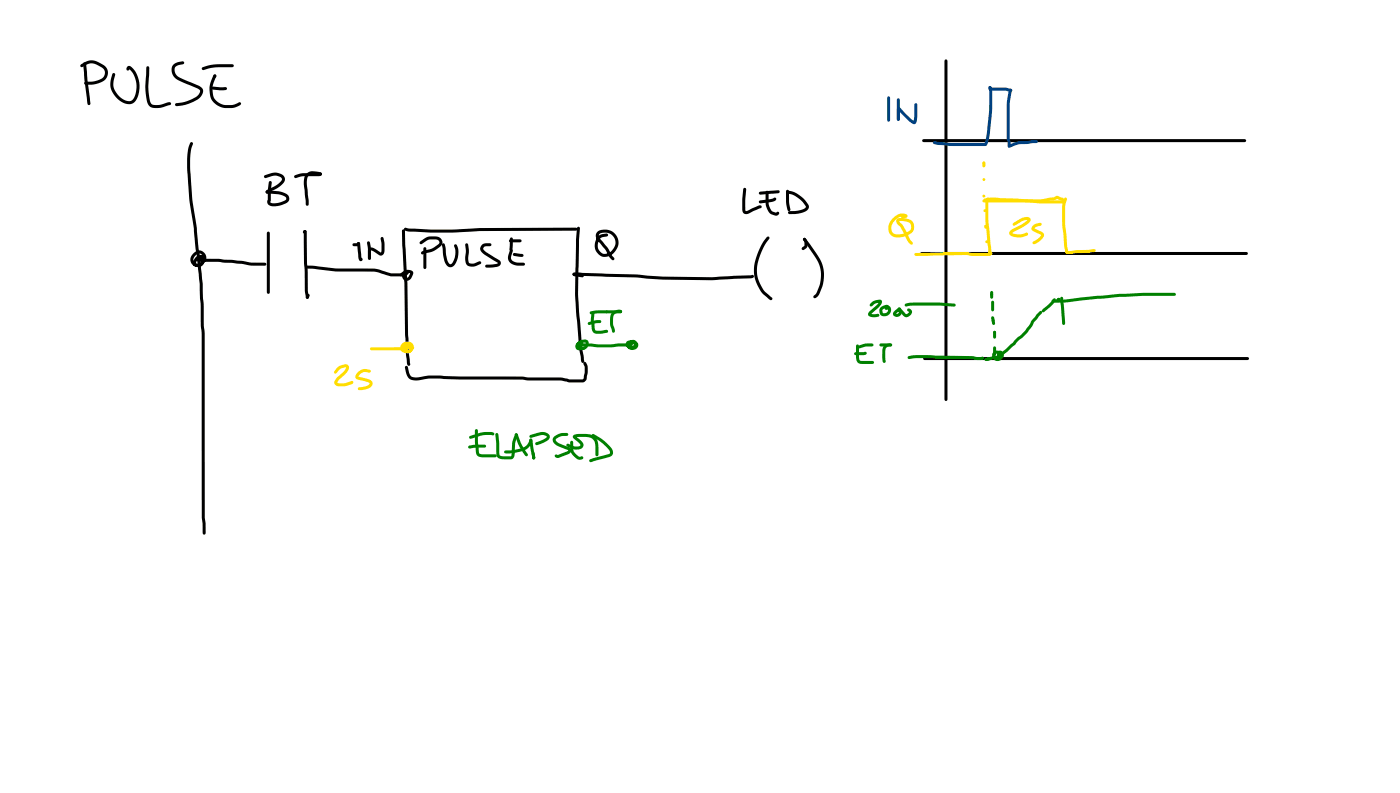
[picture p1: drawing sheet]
<svg xmlns="http://www.w3.org/2000/svg" width="337mm" height="190mm" viewBox="0 0 337 190" stroke-linecap="round" stroke-linejoin="round" font-family="sans-serif">
<g fill="#000">
<path d="M19.5 15.5l1.6-.9a5 5 0 0 1 4.7 2 2.36 2.36 0 0 1-1.1 3l-1 .4-1.7 .3-1.4 .1-.4-.4 .4-.4h1.4a3.7 3.7 0 0 0 2.9-1.2 1.49 1.49 0 0 0-.4-2.2 3.5 3.5 0 0 0-3.1-.9l-1.8 .8-.3-.3zM20.1 15.1l.2-.1 .4 .3 1 9.6-.1 .3-.2 .1-.4-.3-.1-.8-.6-4.9zM27.1 17.6h.5l.1 .3-.3 1.2a4.3 4.3 0 0 0 4 5.2l.2-.1a5.6 5.6 0 0 0-.6-7.7h.1a.45 .45 0 0 1-.6 .4l-.1-.4a.69 .69 0 0 1 .5-.7 .69 .69 0 0 1 .8 .4 6.4 6.4 0 0 1 .5 8.5 2.93 2.93 0 0 1-3.7-.7 4.7 4.7 0 0 1-1.8-5.1zM35.3 16h.5l.1 .3-.2 4.4 .3 3.3a1.18 1.18 0 0 0 1.4 1.2h1.1l1.7-.6a.53 .53 0 0 1 .6 0 .53 .53 0 0 1 .2 .6l-2.3 .7-1.3 .1a1.87 1.87 0 0 1-2.1-1.8l-.4-3.5zM41.7 15.5l1-.6 1.2-.2 .3 .1v.5l-1 .3a1.48 1.48 0 0 0-1.3 1.3 1.48 1.48 0 0 0 .9 1.5l5.1 2.2a1.54 1.54 0 0 1 .3 2.7 8.7 8.7 0 0 1-6 2.1v-.5a8.7 8.7 0 0 0 5.6-2.3 .75 .75 0 0 0 .3-.7 .75 .75 0 0 0-.5-.6l-2.6-1.1a7.2 7.2 0 0 1-3.1-1.6 2.41 2.41 0 0 1-.2-3.1zM48.6 16.3a12.2 12.2 0 0 1 6.3-.9h1l.3 .4-.3 .3h-1a14.2 14.2 0 0 0-5.9 .7l-.4-.1zM51.4 18h.5v.4a5.8 5.8 0 0 0-.7 4.5 3.4 3.4 0 0 0 3 2.3h1.8l1.6-.7 .4 .4a3.4 3.4 0 0 1-2.4 1.1h-1.4a4.2 4.2 0 0 1-3.8-5l.2-1.2zM45.8 34.2h.5l.1 .4a15.4 15.4 0 0 0-.6 7.2 87.4 87.4 0 0 0 1.5 13.3l1.4 13 .3 10.2 .2 1.8v44.3l.2 3.7-.3 .3-.4-.3-.2-3.7v-44.2l-.2-1.9-.1-5.1-.2-5-.5-4.7-.5-3.7-.4-5-.7-4a58.3 58.3 0 0 1-.9-9.4v-3a8 8 0 0 1 .8-4.2zM50.9 20.9h3.3l.4 .4-.3 .3-.6 .1-2.6-.2-.3-.3zM63.5 42.2l1.7-.6a2.36 2.36 0 0 1 3.3 1.5 4.4 4.4 0 0 1-3 2.7l-1.1 .6h-.4v-.6l1.2-.7a3.9 3.9 0 0 0 2.6-2.1 1.53 1.53 0 0 0-1.8-.8l-2.2 .6-.3-.1zM64 45.9l3 .1a2.66 2.66 0 0 1 2.5 1.3v.7l-.2 .4a5.5 5.5 0 0 1-4.1 1.1 .89 .89 0 0 1-.9-.6 .89 .89 0 0 1 .3-1l.4 .4a.42 .42 0 0 0 .1 .4 .42 .42 0 0 0 .4 .1 5.4 5.4 0 0 0 3.2-.8l.1-.5a2 2 0 0 0-1.9-.8l-2.7-.2-.3-.4zM64.2 55.7h.6l.1 .3v14.2l-.4 .4-.4-.4z"/>
<path d="M64.7 43.6h.5l.1 .2-.2 4.4-.4 .3-.3-.3v-2.8zM70.8 42.2l.1-.1a8.6 8.6 0 0 1 4.5-.5h1.9a.68 .68 0 0 1-.3 .7 .68 .68 0 0 1-.7 0h-.9a8.4 8.4 0 0 0-4.2 .5l-.4-.1zM72.9 55.5l.4-.2 .4 .3-.5 .5-.4-.3zM73.1 55.4h.5l.1 .6 .3 13.9 .2 1.5-.3 .4-.4-.3-.2-1.6zM73.7 41.7l.2-.1a3.4 3.4 0 0 1 3.4-.1v.6l-.3 .1-1.8-.3a1.31 1.31 0 0 0-1.4 1.3v1.1l.4 4.8-.1 .2h-.5a20.1 20.1 0 0 1-.3-7zM84.8 58.5l1.1-.1-.1 .1 .4-.4 .3 .4-.2 .5-.4 .2-1.1-.2zM85.9 58.2h.5l.2 .3 .4 3.6h-.5l.3-.2 .4 .4a.5 .5 0 0 1-.6 .4 .5 .5 0 0 1-.4-.6l-.3-3.5 .1 .2-.2-.3zM88.3 58.1l.5-.1 .3 1.5 .1 2.6-.4 .3-.4-.3zM96.7 55.2l.3-.1a.51 .51 0 0 1 .4 .5 .51 .51 0 0 1-.4 .5 .55 .55 0 0 1-.3-.9zM96.7 55.2h.5l.2 .3 .5 12.4 .2 12.6 .2 4.6 .3 2.4-.1 .3a.69 .69 0 0 1-.7-.3 .69 .69 0 0 1 0-.7l-.4-6.3-.2-12.6-.5-9zM97.2 54.8l.3-.1 1.4 .2a110.7 110.7 0 0 0 16.4-.1l23.2-.1 .3 .4-.3 .3-23.2 .1a114.6 114.6 0 0 1-16.8 .1l-1.2-.2-.2-.3zM101 58l1.8-1.1 1.8-.1a1.43 1.43 0 0 1 1.6 .9 1.43 1.43 0 0 1-.6 1.7 7.7 7.7 0 0 1-3.8 1.6h-.5a.75 .75 0 0 1 .9-.9 5.2 5.2 0 0 0 3.3-1.5 .64 .64 0 0 0 0-.7 .64 .64 0 0 0-.5-.4l-1.9 .1-1.9 1.1-.4-.4z"/>
<path d="M101.9 59.5l.2-.1 .4 .3v4.6l-.4 .3-.3-.3zM106.3 58.5h.5l.3 .9a6.7 6.7 0 0 0 1 4 .57 .57 0 0 0 .8-.4 4.2 4.2 0 0 0 .3-3.8v-.4l.3-.1a2.56 2.56 0 0 1 .7 2.6l-.4 1.4a1.54 1.54 0 0 1-2.1 1.4l-.1-.1a5.9 5.9 0 0 1-1.2-4.5l-.2-.7zM111.9 58.5l.3-.1 .3 .3 .2 1.5-.1 1.5a1.4 1.4 0 0 0 .3 1.5l.8 .1 1.6-.5 .3 .1v.4l-1.1 .6a1.73 1.73 0 0 1-2.5-.7l-.2-1.1 .2-1.6zM115.9 58.8l.6-.3 1.3-.1 .4 .4-.4 .4h-1.3a.49 .49 0 0 0-.2 .9l3.7 2.4a.9 .9 0 0 1 .3 1 .9 .9 0 0 1-.9 .6l-1.6 .2-1.1-.1-.1-.3 .4-.3 2.3-.2 .4-.2-3.3-2.1a1.39 1.39 0 0 1-.5-2.3zM122.4 57.6l2.6-.1 .4 .4-.4 .3h-2.3l-.3-.1zM122.7 57.1h.5l.1 .3v1.7a.99 .99 0 0 1-.5 1.2l-.3-.3zM138.8 54.6h.5l.1 .2-.2 2.7-.2 13.5 .9 12.3 .6 3.5-.1 .3a.54 .54 0 0 1-.6-.1 .54 .54 0 0 1-.2-.6l-.4-3-1-12.8 .3-13.1zM143.6 55.7a3.3 3.3 0 0 1 4.6 1 3.3 3.3 0 0 1-1.2 4.6 2.66 2.66 0 0 1-3.3-.4 2.66 2.66 0 0 1-.4-3.3l.4-.8 .6-.4 1.5-.3 .3 .1v.5l-1.2 .3a2.09 2.09 0 0 0-1.2 2.3 2.09 2.09 0 0 0 2 1.7 2.57 2.57 0 0 0 2.2-2.3 2.57 2.57 0 0 0-1.7-2.7 1.85 1.85 0 0 0-2.2 .3l.1 .9 2 2.3 .9 1.7 .6 .7v.5h-.5l-.5-.4-1.1-2-1.7-2a1.62 1.62 0 0 1-.2-2.3zM178.8 45.2h.5l.1 .3-.2 2.5v2.7l.5-.1 2.5-1.1a.5 .5 0 0 1 .6-.1 .5 .5 0 0 1 .2 .5l-2.5 1.1a1.14 1.14 0 0 1-1.1 .5 1.14 1.14 0 0 1-.9-.8l-.1-3zM182.5 48.3l3.3-.6a.55 .55 0 0 1 .8 .1l-.2 .4-.6 .3-3 .4-.3-.1zM182.5 46.2l4.6-.5 .4 .4-.4 .3-4.3 .4-.3-.1zM184.1 45.9l.3-.1 .4 .4v2.8l.5 1.3 .4 .5 .8 .3 .5-.3a.51 .51 0 0 1 .2 .6 .51 .51 0 0 1-.5 .4l-1-.2a2.78 2.78 0 0 1-1.7-2.8z"/>
<path d="M184.4 56.9l.2-.1 .4 .4a11.9 11.9 0 0 0-2.8 9.7l.5 1.2a6.8 6.8 0 0 0 2.7 3.3l.3 .4-.4 .3a8.7 8.7 0 0 1-3.2-11.3l1.1-2.2zM189.3 45.9a5.5 5.5 0 0 1 4.2 2.2l.7 .9a1.17 1.17 0 0 1-.7 1.8l-2.4 .6h-1.3l-.4-.3 .4-.4h1.3a3.5 3.5 0 0 0 2.5-.8l.1-.2a6 6 0 0 0-3.5-3l-.9-.3zM189.1 45.7l.2-.1 .4 .3v2.6l.3 1.9-.3 .3-.4-.2-.3-1.7zM193.1 57.2l.4-.1a1.86 1.86 0 0 1 .2 2.6l-.7 .4-.3-.4 .7-.7v-.9l-.4-.6zM193.1 57.2l.3-.1 .3 .2 2.6 3.6a8.5 8.5 0 0 1 1.4 7.9l-.9 2.2a1.1 1.1 0 0 1-1.2 .6l-.1-.3 .9-1.1a9.1 9.1 0 0 0 .9-4.8l-.1-1a8.2 8.2 0 0 0-1.5-3.1l-2.6-3.6zM46.4 61a1.78 1.78 0 0 1 2.8-.2 1.78 1.78 0 0 1-.5 2.8 1.5 1.5 0 0 1-2.3-.1 1.8 1.8 0 0 1 .7-1.8 1.8 1.8 0 0 1 1.8-.2l.2 .3a.48 .48 0 0 1 0 .6 .48 .48 0 0 1-.5 .2l-.2-.6h-.2a1.44 1.44 0 0 0-1.1 1.3 1.32 1.32 0 0 0 1.6-.7 1.32 1.32 0 0 0-.4-1.6 1.53 1.53 0 0 0-1.8 1.5 .96 .96 0 0 0 1 1 .96 .96 0 0 0 .9-1l-.6-.2 .1-.2 4.7 .1 5.5 .5 2.4 .4h3.2l.3 .4-.3 .3a16.2 16.2 0 0 1-5.7-.4l-5.4-.5h-4.9a.74 .74 0 0 1-.4-1.1 .74 .74 0 0 1 1.2-.2 1.42 1.42 0 0 1 .4 2 1.42 1.42 0 0 1-1.9 .4 1.79 1.79 0 0 1-.6-3zM73.9 70.6l.4 .1 .2 .2-.3 .7-.3 .2-.4-.4zM73.6 63.9l1.5-.1 5.6 .7h9.2l4.2 1.2 2.8-.1a.79 .79 0 0 1 1.3 0l-.1 .2-1.2 .6h-3l-3.8-1.1-9.5-.1-6.8-.7-.3-.3zM88.7 59.7l.4-.2h.5l2 1.2 .1-2.1-.2-1.3 .4-.4 .3 .4 .2 .9v2a.95 .95 0 0 1-1.2 1.1l-2-1.1v1.9l-.4 .3-.2-.1-.1-2.1zM97.6 65.3h.5v.5h-.5zM96.2 65.7l.9-.7a1.69 1.69 0 0 1 2.3 .5l-.5 1.3a1.11 1.11 0 0 1-1.7 .6 1.11 1.11 0 0 1-.1-1.8l.7-.4 .3 .1v.5l-.7 .5 .3 .5 .5-.3 .5-.8-1-.1-1.3 .8-.4-.4zM122.7 59.9h.5l.1 .3-.5 1.8a1.43 1.43 0 0 0 1.7 1.1h1.4l.3 .4-.3 .3h-1.5a2.01 2.01 0 0 1-2.2-2.6z"/>
<path d="M123.4 60.9l.2-.1 1.4 .2a.54 .54 0 0 1 .6 .1 .54 .54 0 0 1 .2 .5l-.6 .1-1.6-.2-.3-.4zM137.7 65.6a2.65 2.65 0 0 1 2.3 0l12.9 .3 6.4 .5 11.8 .2 10.1-.5a.55 .55 0 0 1-.1 .6 .55 .55 0 0 1-.6 .2l-9.4 .4-11.8-.1-6.4-.5-14.9-.5-.4-.3zM137.7 65.6l.3-.1 2.1 .4 .3 .4-.4 .3-2-.2a.47 .47 0 0 1-.3-.8zM97.4 88h.5l.4 1.4a1.49 1.49 0 0 0 2 1.3l.5-.1a17.4 17.4 0 0 1 5.9-.3l28.1 .4 2.1 .4 3.2 .1 .2-.3 .3-1.5-.1-1.3-.3-.8 .1-.3 .3-.1 .3 .2 .4 1.2-.3 2.8-.5 .6-.4 .2h-3.3l-2-.5h-7.8l-1.4-.2h-15l-5.3-.3a17.3 17.3 0 0 0-5.2 .5 2.13 2.13 0 0 1-2.5-1.9l-.3-1.3z"/>
<circle cx="51.7" cy="18.3" r=".38"/>
<circle cx="64.2" cy="46.1" r=".36"/>
<circle cx="73.3" cy="55.6" r=".37"/>
<circle cx="77" cy="41.8" r=".36"/>
<circle cx="73.9" cy="71.4" r=".36"/>
<circle cx="138" cy="65.9" r=".37"/>
</g>
<g fill="#000">
<path d="M227.1 14.4l.3-.1 .4 .3v81.4l-.4 .3-.4-.3z" fill-rule="evenodd"/>
<path d="M221.8 33.5l77.4-.1 .4 .4-.4 .3h-77.2l-.3-.3z" fill-rule="evenodd"/>
<path d="M221.3 60.6l78.3-.1 .4 .4-.4 .4h-78l-.4-.4z" fill-rule="evenodd"/>
<path d="M222 85.9l77.9-.1 .4 .3-.4 .4h-77.6l-.4-.4z" fill-rule="evenodd"/>
</g>
<g fill="#004080">
<path d="M213.4 23.2h.5l.1 .3v5.4l-.4 .3-.3-.3z"/>
<path d="M215.7 23.7h.5l.1 .3v4.7l-.3 .3-.4-.3z"/>
<path d="M215.7 25.9l.3-.2 .4 .4-.2 .3 .1-.1v2.4l-.3 .3-.4-.3z"/>
<path d="M215.8 25.8l.2-.1 .4 .2 2.6 2.7 .8 .5-.2 .1 .2-1.4v-2.7l.4-.3 .2 .1 .1 3.6a1.09 1.09 0 0 1-.8 1.3l-1-.6-1.8-1.7-1.1-1.1z"/>
<path d="M224.3 34l.3-.1 4 .5h8.3h-.2a13.6 13.6 0 0 0 .7-4.4l.4-3.5v-5.2h.4v-.3h3.5l.8 .2a.57 .57 0 0 1 .6 .1 .57 .57 0 0 1 .1 .6l-.2 .1-1.3-.2h-3.3a.55 .55 0 0 1-.8-.4 .55 .55 0 0 1 .6-.7l.3 .7v4.6l-.4 4.1a13.3 13.3 0 0 1-.8 4.7l-.4 .3h-8.6l-3.8-.5-.3-.3z"/>
<path d="M242.7 21.4h.5l.1 .3-.1 .4a50.3 50.3 0 0 0-.4 11.4l.2 1.6-.4 .4-.4-.3-.2-1.6a48.2 48.2 0 0 1 .5-11.9z"/>
<path d="M242.3 34.8h.5l-.2-.1 .9-.4a7 7 0 0 1 3.7-.5l1.9-.1 .4 .3-.4 .4-2.2 .2a6 6 0 0 0-3.9 .8 .44 .44 0 0 1-.5 0 .44 .44 0 0 1-.2-.6z"/>
</g>
<g fill="#fd0">
<path d="M89 83.5l8-.1 2.2-.2 .4 .4-.4 .3-2.2 .2-7.7 .1-.3-.1z"/>
<path d="M96.7 82.5a1.51 1.51 0 0 1 2.1-.3 1.51 1.51 0 0 1 .3 2.1 1.33 1.33 0 0 1-2.1 .2 1.33 1.33 0 0 1 .3-2.1l1.2 .4 .3 .3-.4 .4-.9-.4a.65 .65 0 0 0-.1 .7 .65 .65 0 0 0 .7 .3l.6-.6v-.4l-.3-.3-1 .1-.5 .6 .3 .5 1.1 .1 .1-.3-.3-.2-.9 .2-.2-.1a.79 .79 0 0 1 .9-.9 1.05 1.05 0 0 1 1.2 1.1 1.05 1.05 0 0 1-1.3 .9l-.8-.1a1.29 1.29 0 0 1-.3-2.2z"/>
<path d="M81.1 88.3l.6-.4 .8-.3a.95 .95 0 0 1 1.3 .3 .95 .95 0 0 1-.2 1.3l-2.2 2.1-.3 .6 .4 .2a5 5 0 0 0 3-.6l.4 .1 .1 .3-.5 .4a5.9 5.9 0 0 1-3.3 .5 .96 .96 0 0 1-.8-.7 .96 .96 0 0 1 .4-1.1l1.9-1.9 .5-.8-1.2 .2-1.1 1.1-.5 .1-.1-.5z"/>
<path d="M85.9 89.5l.8-.6 .8-.3 1.4 .2 .3 .4-.4 .3-.9-.1a1.82 1.82 0 0 0-1.8 1.2v-.2l2.6 .7a1.07 1.07 0 0 1 .9 1 1.07 1.07 0 0 1-.8 1.1 4.1 4.1 0 0 1-2.7 .4v-.5l.4-.1a2.76 2.76 0 0 0 2.2-.6l.1-.3-.3-.3-2.2-.5a.93 .93 0 0 1-.9-.8 .93 .93 0 0 1 .5-1z"/>
<path d="M219.9 60.9l12.3-.4 1.5 .3h3.9l.3-.2a.47 .47 0 0 1 .7 .3l-.1 .2-.9 .4h-3.9l-1.5-.2-12 .2-.3-.1z"/>
<path d="M237.2 47.5h.5l.1 .3-.2 .5a33.8 33.8 0 0 0 .3 7l.4 4.5v1.2l-.4 .4-.3-.4-.2-2.7a56.6 56.6 0 0 1-.5-9.7l.1-.7z"/>
<path d="M237.7 60.2l.2-.1 .4 .3v.6l-.4 .4-.3-.4z"/>
<path d="M236.5 47.8a7.4 7.4 0 0 1 4-.2l3.8 .1 5.7 .4 5.2 .1a.56 .56 0 0 1 .7 .7h-6l-11.1-.7-2 .2-.3-.1z"/>
<path d="M236.3 48l13.7-.1 3.4-.5a.91 .91 0 0 1 1.1-.2l.5 .2a.55 .55 0 0 1 .7 .3 .55 .55 0 0 1-.2 .7l-.4-.4 .1 .2-1-.5-.7 .4-3.5 .5h-13.5l-.2-.1z"/>
<path d="M255.9 47.5h.5l.1 .3-.3 1.1a16.7 16.7 0 0 0-.1 5l.6 6.2-.1 .7-.2 .1-.4-.4-.4-4.3a27.2 27.2 0 0 1-.3-6.7z"/>
<path d="M256.4 60.4l6.6-.6 .3 .1 .1 .3-.3 .4-1.2 .1-4.6 .3-.9-.1z"/>
<path d="M243.6 53.6l1.6-1a1.97 1.97 0 0 1 2.5-.1 1.01 1.01 0 0 1-.7 1.3l-3.7 2.1 .2 .2a3.9 3.9 0 0 0 3.1-.2l.5 .1 .1 .2a3.2 3.2 0 0 1-3.5 .7 .94 .94 0 0 1-1.1-.7 .94 .94 0 0 1 .7-1.1l2.3-1.2 1.4-1.1-1.2 .3-2 1.1-.4-.3z"/>
<path d="M248.4 54.1l.8-.4 .9-.2 .2 .1 .1 .5-1.3 .4-.5 .5v-.2l1.9 .9 .4 .5a1.6 1.6 0 0 1-.9 1.7l-1.3 .8-.4-.1v-.5l1.3-.8 .7-.8-2.1-1.1a.81 .81 0 0 1 .2-1.3z"/>
</g>
<g fill="#fd0">
<path d="M236.3 38.9l.2-.1 .4 .4v.7l-.4 .3-.3-.3z" fill-rule="evenodd"/>
<path d="M236.7 54.1l.3-.1a.49 .49 0 0 1 .4 .5 .49 .49 0 0 1-.4 .4 .53 .53 0 0 1-.3-.8z" fill-rule="evenodd"/>
<circle cx="236.5" cy="39.2" r=".36"/>
<circle cx="236.5" cy="43.1" r=".36"/>
<circle cx="236.5" cy="47.1" r=".36"/>
<circle cx="236.8" cy="50.6" r=".36"/>
<circle cx="237" cy="54.3" r=".36"/>
<circle cx="237.2" cy="58.1" r=".36"/>
</g>
<g fill="#008000">
<path d="M138.7 82.4a.9 .9 0 0 1 1.1-.3 .9 .9 0 0 1 .5 1 .48 .48 0 0 1-.8-.3l-.3 .1-.1 .5a1.41 1.41 0 0 0 1.6-.6l.1-.5a1.29 1.29 0 0 0-1.5 .6 .66 .66 0 0 0 .9 .4l.3 .1a.59 .59 0 0 1-.3 .7 .59 .59 0 0 1-.7-.1 1.2 1.2 0 0 1-.9-1.3 1.2 1.2 0 0 1 1.2-1l.3-.1a1.14 1.14 0 0 1 1.4 .6 1.14 1.14 0 0 1-.5 1.5 2 2 0 0 1-2.6 0l-.1-.7z"/>
<path d="M142.3 74.9h.5l.1 .3-.1 1.9 .3 2.2 1.3 .2 1.4-.3 .4 .4-.3 .4-2.3 .2a1.25 1.25 0 0 1-1.4-1.3l-.2-2z"/>
<path d="M141.3 77.5l2.3-.6a.72 .72 0 0 1 1 .4 .81 .81 0 0 1-1.1 .3l-1.9 .5-.2-.1z"/>
<path d="M141.8 74.9l2.2-.3h1.8l.4 .3-.4 .4h-2.2l-1.5 .2-.3-.1z"/>
<path d="M145.6 74.7l3.6-.2 .3 .4-.4 .4h-3.3l-.2-.1z"/>
<path d="M147.2 75a1.73 1.73 0 0 1 2.3-.3l-.1 .4h-.5a1.27 1.27 0 0 0-1.5 1.3l.1 1.9a1.89 1.89 0 0 1 .2 1.5l-.5 .1-.5-1.8v-2z"/>
<path d="M138.6 82.6l3.3-.1a30.8 30.8 0 0 0 7.5 0h2.1l.1-.2 .1 .2-.5 .1v.2l.6 .3 .7-.3-.2-.4-.7 .2-.1 .5 .5 .3 .6-.3a.2 .2 0 0 0 .1-.2 .2 .2 0 0 0-.2-.1l-.4-.2a.55 .55 0 0 1 .3-.6 .55 .55 0 0 1 .7 .2 1.22 1.22 0 0 1 0 1.5 1.22 1.22 0 0 1-1.5 .3 1.26 1.26 0 0 1-.6-1.8 1.26 1.26 0 0 1 1.9-.2 1.33 1.33 0 0 1-.4 1.7 1.33 1.33 0 0 1-1.7-.2 .98 .98 0 0 1 0-1.6 .98 .98 0 0 1 1.5 .4l-.3 .6-.3 .3h-2.3a28 28 0 0 1-7.5 0h-3.1l-.3-.3z"/>
<path d="M114.3 103.2l.2-.1 .4 .3v2.8l.3 2.7 .7 .2h3.2l.3 .4-.3 .4h-3a1.36 1.36 0 0 1-1.7-1.3l-.2-2.4z"/>
<path d="M112.6 107.2l2.2-.4h1.7l.4 .4-.4 .3h-2.1l-1.5 .3-.3-.1z"/>
<path d="M112.8 104.9l2.8-1 2.2-.1a.67 .67 0 0 1 .9 .7l-2.6 .1-3 .8-.2-.1z"/>
<path d="M119.2 104.1l.2-.1 .4 .3 .3 5 .7 .3h2.1l.2-3.2 .6-1.8a.46 .46 0 0 1 .7-.4v.4l-.6 1.9-.1 2.8-.4 .9a3.8 3.8 0 0 1-2.3 .1 1.35 1.35 0 0 1-1.7-1.3z"/>
<path d="M123.9 104.2l.2-.1 .3 .2a15.7 15.7 0 0 0 2.5 5l-.3 .3a9.2 9.2 0 0 1-2.8-5z"/>
<path d="M121.3 108.3l3.4-.5a3.1 3.1 0 0 0 2.7-2.4l.5 .1 .1 .3a3.4 3.4 0 0 1-3.1 2.8 8.1 8.1 0 0 1-3.6 .2z"/>
<path d="M127.4 105.5l.4-.1 .2 .3 .7 4.1-.1 .5-.3 .1-.4-.4-.3-1.8-.3-2.4z"/>
<path d="M127.9 108.7l.3-.1 .4 .3 .1 1.1-.4 .4-.4-.3z"/>
<path d="M127.3 104.6l2.2-.7a1.88 1.88 0 0 1 2.7 1.1l-.2 .4a4.5 4.5 0 0 1-2.9 1.5l-.3-.1-.2-.2 .3-.4a5.1 5.1 0 0 0 2.5-1.1l.1-.1a.98 .98 0 0 0-1.3-.5l-2.6 .7-.2-.1z"/>
<path d="M133.2 104.9l1.8-.9h1.3l.3 .4-.3 .3h-1a2.02 2.02 0 0 0-1.7 .9 1.06 1.06 0 0 0 .9 1l2.2 .8a.87 .87 0 0 1 .6 .9 .87 .87 0 0 1-.7 .8l-2.6 .9a.56 .56 0 0 1-.6-.7h.7l2.5-1.1-.7-.3a4.6 4.6 0 0 1-2.9-1.6l-.1-.8z"/>
<path d="M137.2 106l.2-.1 .4 .3v1.6a2.29 2.29 0 0 0 1.4 1.9l.7-.1a.43 .43 0 0 1 .2 .5 .43 .43 0 0 1-.5 .3 2.96 2.96 0 0 1-2.5-2.6z"/>
<path d="M137.9 104.6l1.1-.4 2.8 .2a2.55 2.55 0 0 1 1.9 1.8l.2 3.1-.4 .3-.4-.3-.1-3a1.84 1.84 0 0 0-1.3-1.2l-2.4-.1-1 .1 .1-.3 1 .8a1.24 1.24 0 0 1 .6 2l-.8 .3h-1.3l-1.6-.6-.2-.4 .4-.3 1.1 .5a1.5 1.5 0 0 0 1.9-.1l-.1-.4-1.6-1.4-.1-.4z"/>
<path d="M142.3 104.3h.5l1.5 .9 2.4 2.1a1.38 1.38 0 0 1 .7 1.4 1.38 1.38 0 0 1-1 1.1l-4.4 1.2-.3-.1-.1-.2 .3-.4 .9-.3 3.4-.9a.6 .6 0 0 0 .5-.5 .6 .6 0 0 0-.4-.6l-1.7-1.7-2.2-1.4-.2-.3z"/>
<path d="M218.2 85.7a18 18 0 0 1 6.6-.3l8.8 .1 1.3 .3h1.5a.56 .56 0 0 1-.6 .7l-2.2-.2-10.7-.3h-2.8l-1.6 .3-.2-.1z"/>
<path d="M238.4 72.3l.2-.1 .4 .4v1.8l-.4 .4-.3-.4z"/>
<path d="M238.8 83.3l.3-.1 .4 .4v1.6l-.4 .4-.4-.4z"/>
<path d="M236.7 86.1l2.2-.6h.7l-.2 .2 .5-.7-.6 .1v.5a.7 .7 0 0 0 .8 .3 .7 .7 0 0 0 .5-.7l-.2-.2a.47 .47 0 0 1-.6 .3l-.1-.2a.86 .86 0 0 1 1-.8 .86 .86 0 0 1 .6 1.1 1.38 1.38 0 0 1-1.9 1.3 1.38 1.38 0 0 1-.5-2.2 .95 .95 0 0 1 1.5 0 .95 .95 0 0 1-.3 1.4l-.4 .3-2.7 .5-.3-.1z"/>
<path d="M249.9 74.8h.5v.5l-1.8 2.1-.5 1-1.1 1.5-2.1 1.9-1 1.1-3.3 2.7-.1 .6a.52 .52 0 0 1-.6-.3 .52 .52 0 0 1 .1-.6l3.5-3 .9-1 2-1.8 1.1-1.5 .5-1z"/>
<path d="M250.5 74.4l2.3-2a.79 .79 0 0 1 .9-.7l.1 .3-.3 .7-1.2 1.2-1.5 1.1-.4-.3z"/>
<path d="M254.3 71.6l.2-.1 .4 .4-.5 .5-.4-.4z"/>
<path d="M254.1 71.8l.4-.2 .3 .1a.44 .44 0 0 1-.1 .6 .44 .44 0 0 1-.6 0z"/>
<path d="M255 71.4l.2-.1 .4 .3 .4 5.7-.1 .7-.2 .1-.4-.4-.4-5.5z"/>
<path d="M252.9 72.1l3.2-.2 13.3-1.3a117 117 0 0 1 13.2-.1v.5l-.3 .1h-7.6l-5.6 .2-13.4 1.4h-2.6l-.2-.1z"/>
<path d="M217.5 73.1a7.5 7.5 0 0 1 4-.4h4.4l3.5 .2 .4 .4-.4 .3-3.5-.2h-4.4h-2.6l-1.1 .2-.2-.1z"/>
<path d="M209.2 73l.4-.4a2.43 2.43 0 0 1 2.3-.4l.1 .5-.4 .8-2.2 2.1-.1-.2 .6 .1 1.1-.1 .4 .3a1.93 1.93 0 0 1-2.2 .4l-.2-.1a.68 .68 0 0 1 0-1.2l1.9-1.6 .4-.7 .2 .2-1.1 .2-1 .7-.4-.3z"/>
<path d="M211.7 73.8a1.33 1.33 0 0 1 2-.2l-.1 .6h-.5l-.1-.4 .1 .2a.79 .79 0 0 0-1 .8 .66 .66 0 0 0 .7 .5 .66 .66 0 0 0 .6-.5l.1-.6a.52 .52 0 0 1-.8-.1 .84 .84 0 0 1 1.1-.5 .84 .84 0 0 1 .4 1.2 1.51 1.51 0 0 1-1.2 1.1 1.51 1.51 0 0 1-1.5-.5l-.1-.9z"/>
<path d="M215 74.8l1.2-.9 .3 .3-.1 .3-1 .9 .6-.1v-.5a.5 .5 0 0 1 .2-.7l.3 .1a1.1 1.1 0 0 1-.2 1.7 1.1 1.1 0 0 1-1.6-.5z"/>
<path d="M215.9 74h.6l1.3 1.5 .7-.6a.42 .42 0 0 1-.3-.4 .42 .42 0 0 1 .3-.4 1.06 1.06 0 0 1 .7 1.2 1.06 1.06 0 0 1-1.1 .9l-.6-.1-.5-.4-1.1-1.2z"/>
<path d="M205.9 82.8l.2-.1 .4 .4v2.7l.2 .8 3.1 .1 .3 .4-.3 .3h-2.6a1.33 1.33 0 0 1-1.4-1.5z"/>
<path d="M205.4 84.7l2.9-.1a.59 .59 0 0 1-.2 .6 .59 .59 0 0 1-.6 .1h-1.8l-.3-.1z"/>
<path d="M206.3 83.1l2.1-.6h1.2l.4 .4-.4 .3h-1.4l-1.6 .5-.3-.1z"/>
<path d="M211.5 82.6l2.6-.1 .4 .4-.4 .3h-2.4l-.3-.3z"/>
<path d="M212.6 83a1.74 1.74 0 0 1 1.8-.4 .58 .58 0 0 1-.8 .7l-.5 .2-.2 .4v2.9l-.3 .4-.4-.3-.1-.4v-2.2l.2-.8z"/>
<circle cx="149.2" cy="74.9" r=".37"/>
<circle cx="124.1" cy="104.5" r=".36"/>
<circle cx="128.3" cy="110" r=".36"/>
<circle cx="254.4" cy="72.1" r=".36"/>
</g>
<g fill="#008000">
<path d="M238 70.2h.8l-.2 .9h-.5z" fill-rule="evenodd"/>
<path d="M238.1 70.6h.5l.2 .2v.6l-.4 .4-.4-.4z" fill-rule="evenodd"/>
<path d="M238.3 76.4l.7-.1v1h-.5z" fill-rule="evenodd"/>
<path d="M238.5 76.8l.2-.1 .4 .3 .1 .7-.3 .4-.4-.3z" fill-rule="evenodd"/>
<path d="M238.8 79.6h.5l.2 .2v1.2l-.4 .4-.4-.4z" fill-rule="evenodd"/>
<path d="M237.1 86h.7l.1 .5-.6 .2z" fill-rule="evenodd"/>
<path d="M237.3 86l.9-.2 .3 .3-.3 .4-.6 .1-.3-.1z" fill-rule="evenodd"/>
<circle cx="238.4" cy="70.2" r=".36"/>
<circle cx="238.6" cy="76.3" r=".36"/>
<circle cx="239.1" cy="79.8" r=".36"/>
<circle cx="237.2" cy="86.4" r=".36"/>
</g>
<path d="M214.6 52.5a2.58 2.58 0 0 1 3.5-.8 .52 .52 0 0 1-.6 .7h-.6l-.4-.4 .4-.3 .7-.1-.1 .3 .1 .2a2.18 2.18 0 0 0-2.7 1.1 1.79 1.79 0 0 0 .2 3 3.9 3.9 0 0 0 3.9-1.2 1.29 1.29 0 0 0-1.4-1.8h-1.5l.9 .9 1.7 3.3 .7 .8v.5l-.3 .1a3.9 3.9 0 0 1-1.7-2.5l-1.1-2a.98 .98 0 0 1-.8-1 .98 .98 0 0 1 .8-.9l1.5 .1a2.09 2.09 0 0 1 2 2 2.09 2.09 0 0 1-1.9 2.1 3.2 3.2 0 0 1-3.9-.3 2.95 2.95 0 0 1 .6-3.8z" fill="#fd0"/>
</svg>
